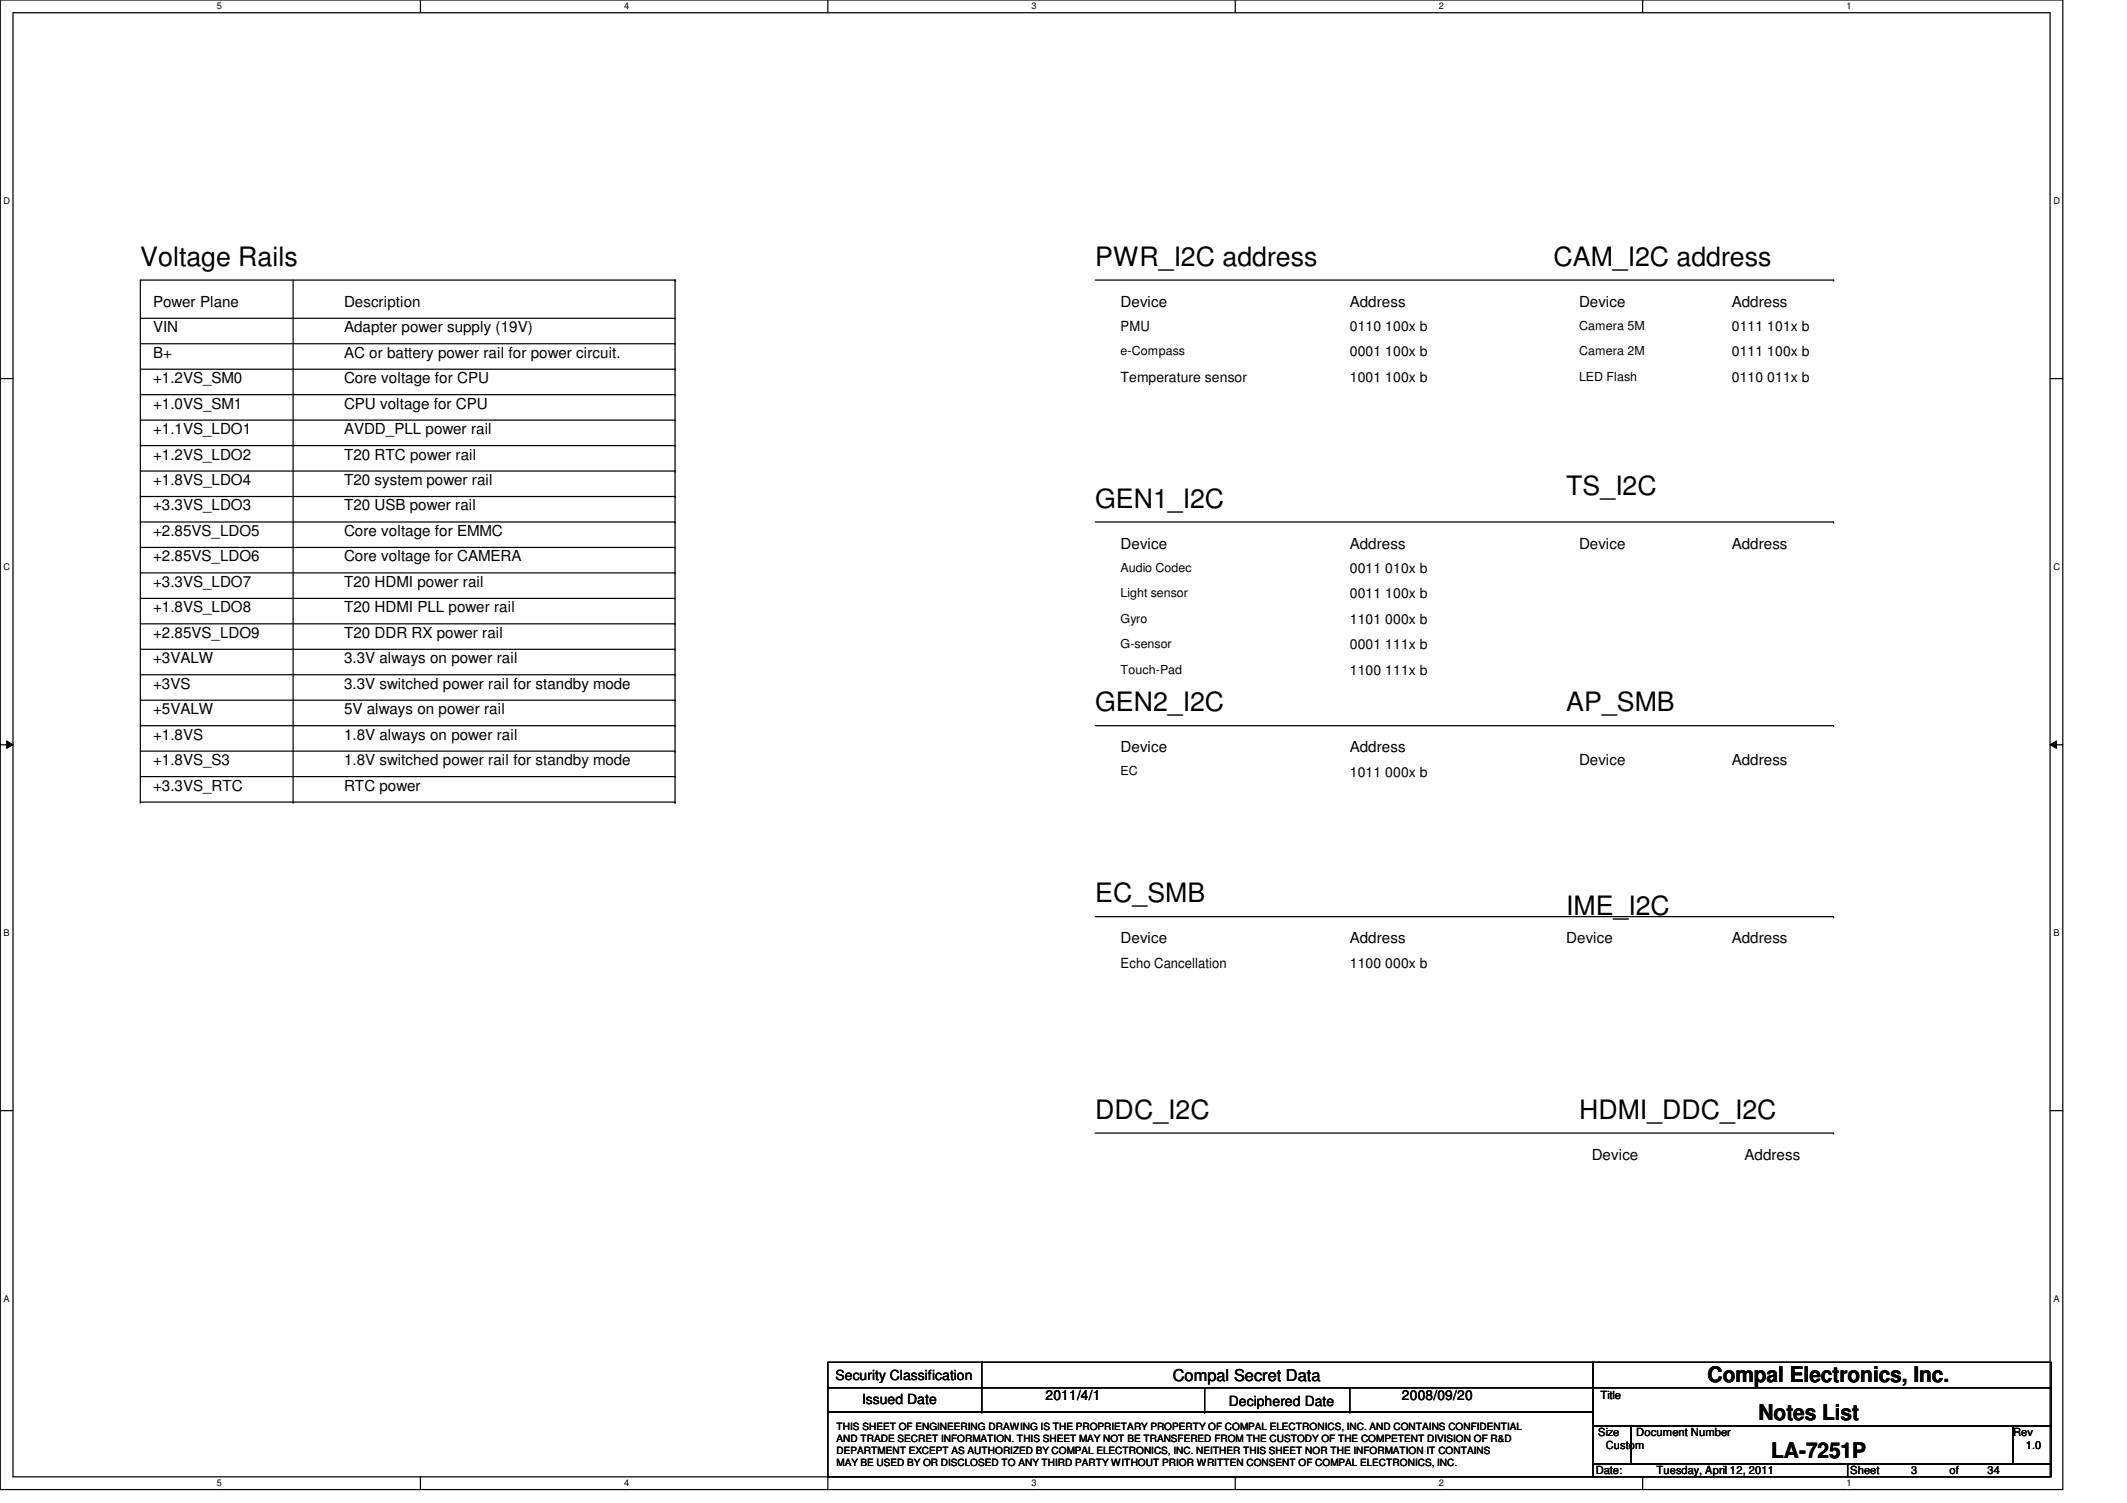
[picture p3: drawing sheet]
<svg xmlns="http://www.w3.org/2000/svg" width="297mm" height="210mm" viewBox="0 0 297 210" stroke-linecap="round" stroke-linejoin="round" font-family="sans-serif">
<defs><g id="words">
<g font-size="3.7">
<text x="19.6" y="37.1">Voltage Rails</text>
<text x="152.9" y="37.1">PWR_I2C address</text>
<text x="217" y="37.1">CAM_I2C address</text>
<text x="152.9" y="70.9">GEN1_I2C</text>
<text x="218.7" y="69.1">TS_I2C</text>
<text x="152.9" y="99.4">GEN2_I2C</text>
<text x="218.7" y="99.4">AP_SMB</text>
<text x="152.9" y="126">EC_SMB</text>
<text x="218.7" y="127.8">IME_I2C</text>
<text x="152.9" y="156.3">DDC_I2C</text>
<text x="220.5" y="156.3">HDMI_DDC_I2C</text>
</g>
<g font-size="3">
<text x="238.5" y="193">Compal Electronics, Inc.</text>
<text x="245.6" y="198.3">Notes List</text>
<text x="247.4" y="203.7">LA-7251P</text>
</g>
<text font-size="2.3" x="163.8" y="192.9">Compal Secret Data</text>
<g font-size="2.1">
<text x="21.4" y="46.4">VIN</text>
<text x="21.4" y="42.8">Power Plane</text>
<text x="48" y="42.8">Description</text>
<text x="48" y="46.4">Adapter power supply (19V)</text>
<text x="156.5" y="42.8">Device</text>
<text x="188.5" y="42.8">Address</text>
<text x="220.5" y="42.8">Device</text>
<text x="241.8" y="42.8">Address</text>
<text x="21.4" y="50">B+</text>
<text x="21.4" y="53.5">+1.2VS_SM0</text>
<text x="48" y="50">AC or battery power rail for power circuit.</text>
<text x="48" y="53.5">Core voltage for CPU</text>
<text x="21.4" y="57.1">+1.0VS_SM1</text>
<text x="48" y="57.1">CPU voltage for CPU</text>
<text x="21.4" y="60.6">+1.1VS_LDO1</text>
<text x="21.4" y="64.2">+1.2VS_LDO2</text>
<text x="48" y="60.6">AVDD_PLL power rail</text>
<text x="48" y="64.2">T20 RTC power rail</text>
<text x="21.4" y="67.7">+1.8VS_LDO4</text>
<text x="21.4" y="71.3">+3.3VS_LDO3</text>
<text x="48" y="67.7">T20 system power rail</text>
<text x="48" y="71.3">T20 USB power rail</text>
<text x="21.4" y="74.8">+2.85VS_LDO5</text>
<text x="48" y="74.8">Core voltage for EMMC</text>
<text x="156.5" y="76.6">Device</text>
<text x="188.5" y="76.6">Address</text>
<text x="220.5" y="76.6">Device</text>
<text x="241.8" y="76.6">Address</text>
<text x="21.4" y="78.4">+2.85VS_LDO6</text>
<text x="21.4" y="82">+3.3VS_LDO7</text>
<text x="48" y="78.4">Core voltage for CAMERA</text>
<text x="48" y="82">T20 HDMI power rail</text>
<text x="21.4" y="85.5">+1.8VS_LDO8</text>
<text x="21.4" y="89.1">+2.85VS_LDO9</text>
<text x="48" y="85.5">T20 HDMI PLL power rail</text>
<text x="48" y="89.1">T20 DDR RX power rail</text>
<text x="21.4" y="92.6">+3VALW</text>
<text x="48" y="92.6">3.3V always on power rail</text>
<text x="21.4" y="99.7">+5VALW</text>
<text x="21.4" y="96.2">+3VS</text>
<text x="48" y="96.2">3.3V switched power rail for standby mode</text>
<text x="48" y="99.7">5V always on power rail</text>
<text x="21.4" y="103.3">+1.8VS</text>
<text x="21.4" y="106.8">+1.8VS_S3</text>
<text x="48" y="106.8">1.8V switched power rail for standby mode</text>
<text x="48" y="103.3">1.8V always on power rail</text>
<text x="156.5" y="105.1">Device</text>
<text x="188.5" y="105.1">Address</text>
<text x="220.5" y="106.8">Device</text>
<text x="241.8" y="106.8">Address</text>
<text x="21.4" y="110.4">+3.3VS_RTC</text>
<text x="48" y="110.4">RTC power</text>
<text x="156.5" y="131.7">Device</text>
<text x="188.5" y="131.7">Address</text>
<text x="218.7" y="131.7">Device</text>
<text x="241.8" y="131.7">Address</text>
<text x="222.3" y="162">Device</text>
<text x="243.6" y="162">Address</text>
</g>
<g font-size="1.9">
<text x="156.5" y="46.2">PMU</text>
<text x="188.5" y="46.2">0110 100x b</text>
<text x="241.8" y="46.2">0111 101x b</text>
<text x="156.5" y="53.3">Temperature sensor</text>
<text x="188.5" y="53.3">1001 100x b</text>
<text x="188.5" y="49.8">0001 100x b</text>
<text x="241.8" y="49.8">0111 100x b</text>
<text x="241.8" y="53.3">0110 011x b</text>
<text x="188.5" y="83.6">0011 100x b</text>
<text x="188.5" y="80">0011 010x b</text>
<text x="188.5" y="87.1">1101 000x b</text>
<text x="188.5" y="90.7">0001 111x b</text>
<text x="188.5" y="94.2">1100 111x b</text>
<text x="188.5" y="108.5">1011 000x b</text>
<text x="156.5" y="135.1">Echo Cancellation</text>
<text x="188.5" y="135.1">1100 000x b</text>
<text x="116.7" y="192.7">Security Classification</text>
<text x="120.4" y="196.1">Issued Date</text>
<text x="146" y="195.6">2011/4/1</text>
<text x="171.6" y="196.3">Deciphered Date</text>
<text x="195.8" y="195.6">2008/09/20</text>
</g>
<g font-size="1.7">
<text x="220.5" y="46.1">Camera 5M</text>
<text x="156.5" y="49.6">e-Compass</text>
<text x="220.5" y="53.2">LED Flash</text>
<text x="220.5" y="49.6">Camera 2M</text>
<text x="156.5" y="83.4">Light sensor</text>
<text x="156.5" y="79.8">Audio Codec</text>
<text x="156.5" y="87">Gyro</text>
<text x="156.5" y="90.5">G-sensor</text>
<text x="156.5" y="94.1">Touch-Pad</text>
<text x="156.5" y="108.3">EC</text>
</g>
<g font-size="1.6">
<text x="223.5" y="195.4">Title</text>
<text x="223.2" y="200.6">Size</text>
<text x="224.2" y="202.4">Custom</text>
<text x="228.5" y="200.6">Document Number</text>
<text x="281.1" y="200.6">Rev</text>
<text x="282.9" y="202.4">1.0</text>
<text x="222.8" y="205.9">Date:</text>
<text x="231.3" y="205.9">Tuesday, April 12, 2011</text>
<text x="258.4" y="205.9">Sheet</text>
<text x="266.9" y="205.9">3</text>
<text x="272.2" y="205.9">of</text>
<text x="277.6" y="205.9">34</text>
</g>
<g font-size="1.4">
<text x="116.8" y="199.7">THIS SHEET OF ENGINEERING DRAWING IS THE PROPRIETARY PROPERTY OF COMPAL ELECTRONICS, INC. AND CONTAINS CONFIDENTIAL</text>
<text x="116.8" y="201.4">AND TRADE SECRET INFORMATION. THIS SHEET MAY NOT BE TRANSFERED FROM THE CUSTODY OF THE COMPETENT DIVISION OF R&amp;D</text>
<text x="116.8" y="203">DEPARTMENT EXCEPT AS AUTHORIZED BY COMPAL ELECTRONICS, INC. NEITHER THIS SHEET NOR THE INFORMATION IT CONTAINS</text>
<text x="116.8" y="204.7">MAY BE USED BY OR DISCLOSED TO ANY THIRD PARTY WITHOUT PRIOR WRITTEN CONSENT OF COMPAL ELECTRONICS, INC.</text>
</g>
<g font-size="1.3">
<text x="30.3" y="1.3">5</text>
<text x="87.2" y="1.3">4</text>
<text x="144.1" y="1.3">3</text>
<text x="201" y="1.3">2</text>
<text x="257.8" y="1.3">1</text>
<text x=".5" y="28.4">D</text>
<text x="286.8" y="28.4">D</text>
<text x=".5" y="79.5">C</text>
<text x="286.8" y="79.5">C</text>
<text x=".5" y="130.7">B</text>
<text x="286.8" y="130.7">B</text>
<text x=".5" y="181.8">A</text>
<text x="286.8" y="181.8">A</text>
<text x="30.3" y="207.6">5</text>
<text x="87.2" y="207.6">4</text>
<text x="144.1" y="207.6">3</text>
<text x="201" y="207.6">2</text>
<text x="257.8" y="207.6">1</text>
</g>
</g></defs>
<path d="M0 0h288.1v208h-288.1zM1.8 1.8h284.5v204.4h-284.5z" fill="none" stroke="#000" stroke-width=".17"/>
<g fill="#fff">
<path d="M30.3 .2h.6v1.4h-.6z"/>
<path d="M30.3 206.4h.6v1.4h-.6z"/>
</g>
<path d="M58.7 0v1.8M58.7 206.2v1.8" fill="none" stroke="#000" stroke-width=".17"/>
<g fill="#fff">
<path d="M87.2 .2h.6v1.4h-.6z"/>
<path d="M87.2 206.4h.6v1.4h-.6z"/>
</g>
<path d="M115.6 0v1.8M115.6 206.2v1.8" fill="none" stroke="#000" stroke-width=".17"/>
<g fill="#fff">
<path d="M144.1 .2h.6v1.4h-.6z"/>
<path d="M144.1 206.4h.6v1.4h-.6z"/>
</g>
<path d="M172.5 0v1.8M172.5 206.2v1.8" fill="none" stroke="#000" stroke-width=".17"/>
<g fill="#fff">
<path d="M201 .2h.6v1.4h-.6z"/>
<path d="M201 206.4h.6v1.4h-.6z"/>
</g>
<path d="M229.4 0v1.8M229.4 206.2v1.8" fill="none" stroke="#000" stroke-width=".17"/>
<g fill="#fff">
<path d="M257.8 .2h.7v1.4h-.7z"/>
<path d="M257.8 206.4h.7v1.4h-.7z"/>
<path d="M.5 27.3h.9v1.4h-.9z"/>
<path d="M286.8 27.3h.9v1.4h-.9z"/>
<path d="M.5 78.4h.9v1.4h-.9z"/>
<path d="M286.8 78.4h.9v1.4h-.9z"/>
</g>
<path d="M0 52.9h1.8M286.3 52.9h1.8" fill="none" stroke="#000" stroke-width=".17"/>
<g fill="#fff">
<path d="M.5 129.5h.8v1.4h-.8z"/>
<path d="M286.8 129.5h.8v1.4h-.8z"/>
</g>
<path d="M0 104h1.8M286.3 104h1.8" fill="none" stroke="#000" stroke-width=".17"/>
<path d="M.9 103.5l.9 .5-.9 .5zM286.3 104l.9-.5v1z" fill="#000"/>
<path d="M.9 103.5l.9 .5-.9 .5zM286.3 104l.9-.5v1z" fill="none" stroke="#000" stroke-width=".14"/>
<g fill="#fff">
<path d="M.5 180.6h.8v1.4h-.8z"/>
<path d="M286.8 180.6h.8v1.4h-.8z"/>
</g>
<g fill="none" stroke="#000" stroke-width=".17">
<path d="M40.9 39.1v72.9M94.3 39.1h.1M94.3 39.1h-74.7v72.9M94.3 39.1v72.9M152.9 39.1h103.2M256.1 39.1h.1M19.6 44.4h74.7M19.6 55.1h74.7M19.6 51.6h74.7M19.6 48h74.7M19.6 58.7h74.7M94.3 44.4h.1"/>
<path d="M94.3 55.1h.1M94.3 51.6h.1M94.3 48h.1M94.3 58.7h.1M19.6 69.3h74.7M19.6 65.8h74.7M19.6 62.2h74.7M19.6 76.5h74.7M19.6 72.9h74.7M94.3 69.3h.1M94.3 65.8h.1M94.3 62.2h.1"/>
<path d="M94.3 76.5h.1M94.3 72.9h.1M152.9 72.9h103.2M256.1 72.9h.1M19.6 97.8h74.7M19.6 94.2h74.7M19.6 90.7h74.7M19.6 80h74.7M19.6 87.1h74.7M19.6 83.6h74.7M94.3 97.8h.1M94.3 94.2h.1"/>
<path d="M94.3 90.7h.1M94.3 80h.1M94.3 87.1h.1M94.3 83.6h.1M19.6 112h.1M19.6 112h74.7M19.6 101.3h74.7M19.6 108.5h74.7M19.6 104.9h74.7M40.9 112h.1M94.3 112h.1M94.3 101.3h.1"/>
<path d="M94.3 108.5h.1M94.3 104.9h.1M152.9 101.3h103.2M256.1 101.3h.1M152.9 128h103.2M256.1 128h.1M0 155.1h1.8M152.9 158.2h103.2M256.1 158.2h.1M286.3 155.1h1.8M115.6 190.2h106.9v3.6h-106.9zM115.6 193.8h106.9v3.4h-106.9z"/>
<path d="M115.6 197.2h106.9v9h-106.9zM137.1 193.8h.1M137.1 197.2h.1M137.1 190.2v7M168.2 197.2h.1M168.2 193.8v3.4M188.5 197.2h.1M188.5 193.8v3.4M222.5 190.2h64v3.6h-64zM222.5 193.8h64v5.3h-64zM222.5 199.1h5.3v5.4h-5.3zM227.8 199.1h53.3v5.4h-53.3z"/>
<path d="M281.1 199.1h5.4v5.4h-5.4zM222.5 204.5h35.5v1.7h-35.5zM258 204.5h28.5v1.7h-28.5z"/>
</g>
<use href="#words"/>
</svg>
